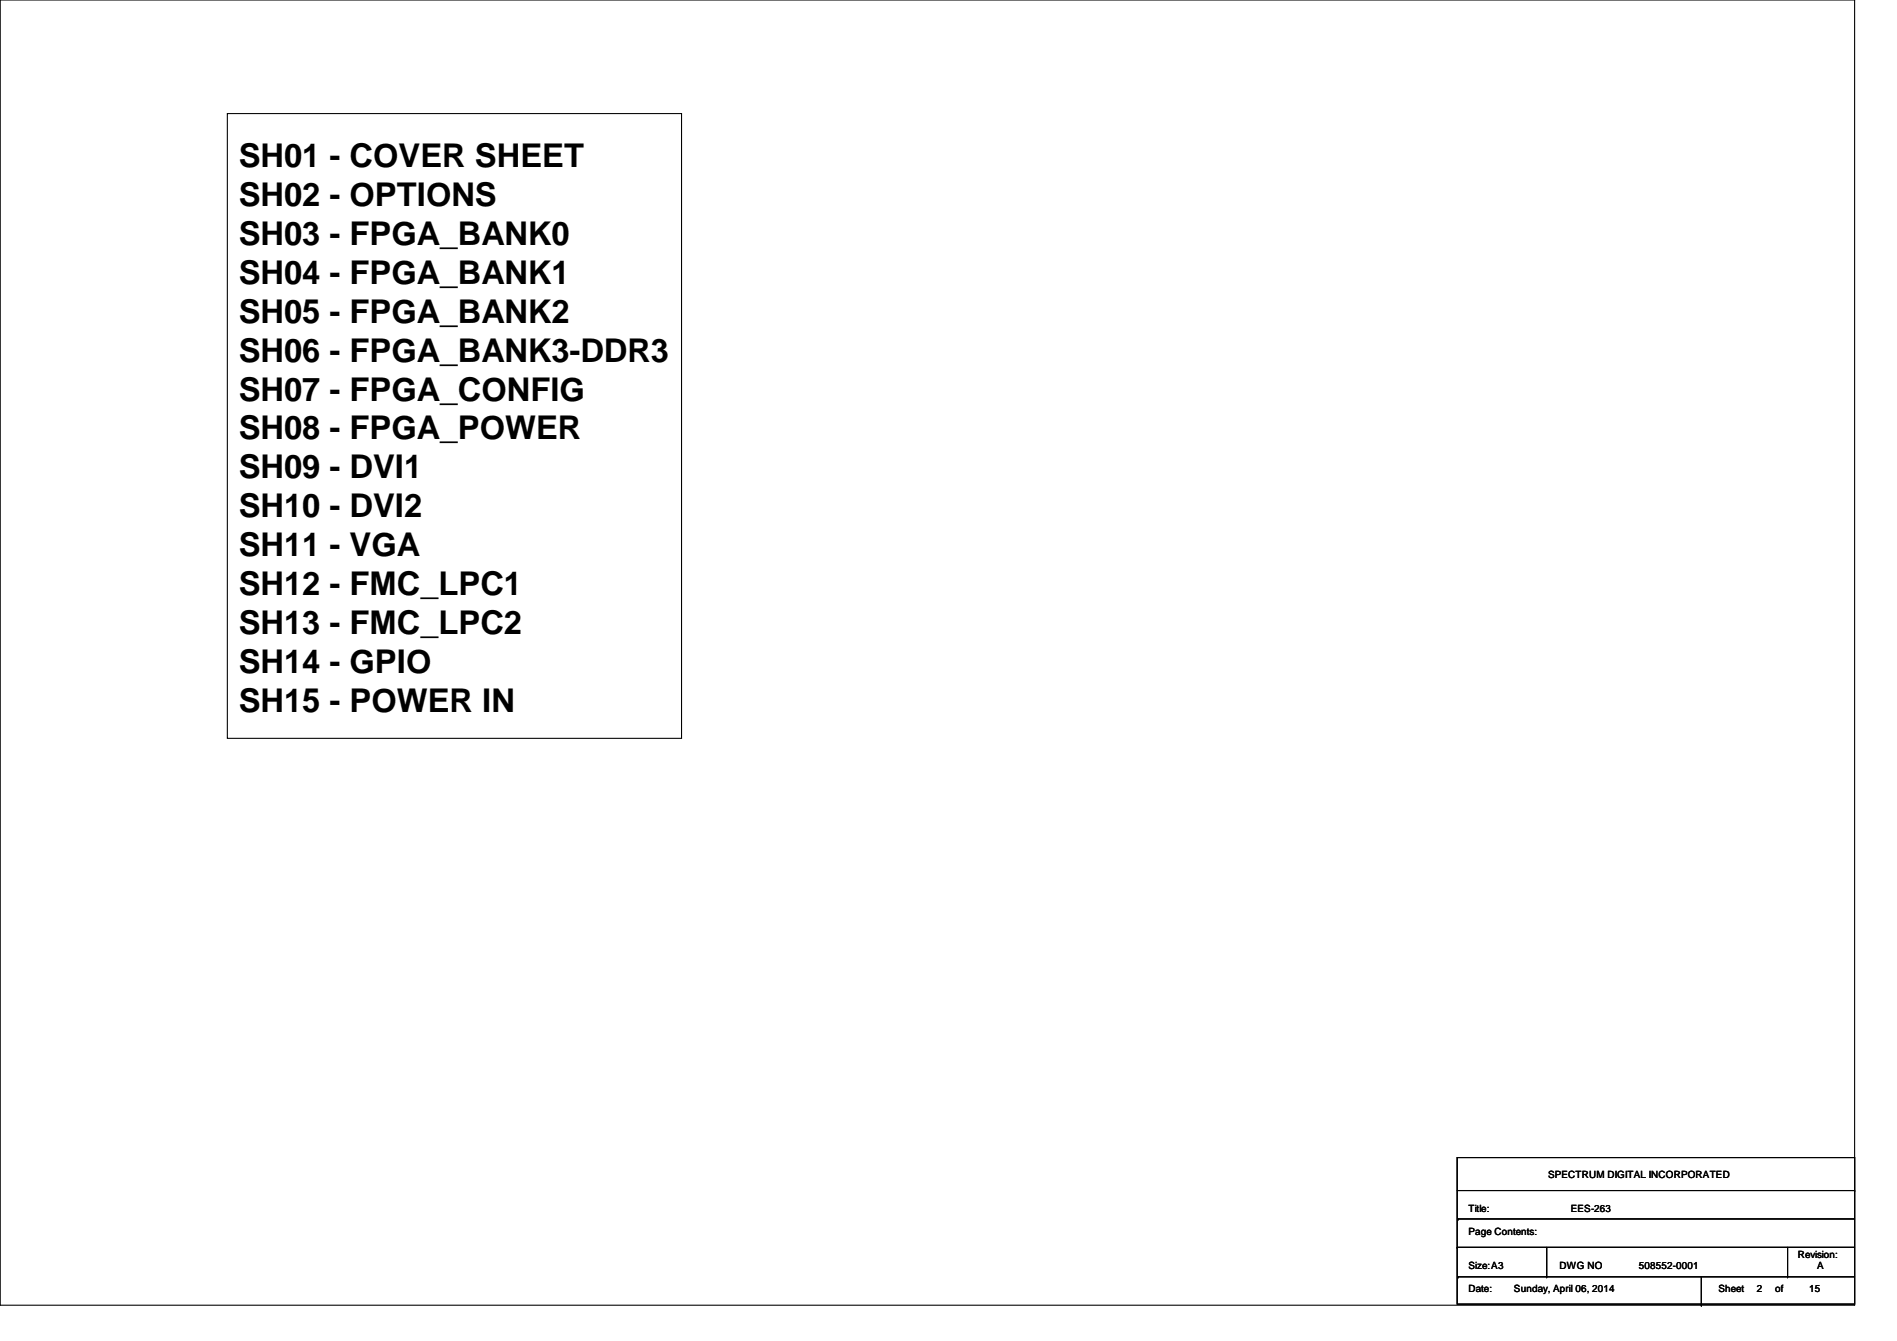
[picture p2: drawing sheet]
<svg xmlns="http://www.w3.org/2000/svg" width="297mm" height="210mm" viewBox="0 0 297 210" stroke-linecap="round" stroke-linejoin="round" font-family="sans-serif">
<defs><g id="words">
<g font-size="5.1">
<text x="37.4" y="26.1">SH01 - COVER SHEET</text>
<text x="37.4" y="32.2">SH02 - OPTIONS</text>
<text x="37.4" y="38.3">SH03 - FPGA_BANK0</text>
<text x="37.4" y="44.4">SH04 - FPGA_BANK1</text>
<text x="37.4" y="50.5">SH05 - FPGA_BANK2</text>
<text x="37.4" y="56.6">SH06 - FPGA_BANK3-DDR3</text>
<text x="37.4" y="62.7">SH07 - FPGA_CONFIG</text>
<text x="37.4" y="68.8">SH08 - FPGA_POWER</text>
<text x="37.4" y="74.9">SH09 - DVI1</text>
<text x="37.4" y="81">SH10 - DVI2</text>
<text x="37.4" y="87.1">SH11 - VGA</text>
<text x="37.4" y="93.2">SH12 - FMC_LPC1</text>
<text x="37.4" y="99.3">SH13 - FMC_LPC2</text>
<text x="37.4" y="105.4">SH14 - GPIO</text>
<text x="37.4" y="111.5">SH15 - POWER IN</text>
</g>
<g font-size="1.6">
<text x="242.4" y="184.4">SPECTRUM DIGITAL INCORPORATED</text>
<text x="230" y="189.7">Title:</text>
<text x="246" y="189.7">EES-263</text>
<text x="230" y="193.3">Page Contents:</text>
<text x="281.5" y="196.8">Revision:</text>
<text x="230" y="198.6">Size:A3</text>
<text x="230" y="202.2">Date:</text>
<text x="237.1" y="202.2">Sunday, April 06, 2014</text>
<text x="244.2" y="198.6">DWG NO</text>
<text x="256.6" y="198.6">508552-0001</text>
<text x="269.1" y="202.2">Sheet</text>
<text x="275.1" y="202.2">2</text>
<text x="278" y="202.2">of</text>
<text x="283.3" y="202.2">15</text>
<text x="284.5" y="198.6">A</text>
</g>
</g></defs>
<g fill="none" stroke="#000" stroke-width=".17">
<path d="M0 0h290.4v204.3h-290.4zM35.6 17.8h71.1v97.8h-71.1zM228.2 181.2h62.2v22.9h-62.2zM228.2 195.2h.1M228.2 186.4h62.2M228.2 195.2h62.2M228.3 199.9h.1M228.3 190.8h.1M228.3 199.9h62.1M228.3 190.8h62.1M242.2 199.9h.1M242.2 195.2v4.7"/>
<path d="M266.4 199.9v4.4M279.9 199.9h.1M279.9 195.2v4.7M290.4 186.4h.1M266.4 204.3h.1"/>
</g>
<use href="#words"/>
</svg>
